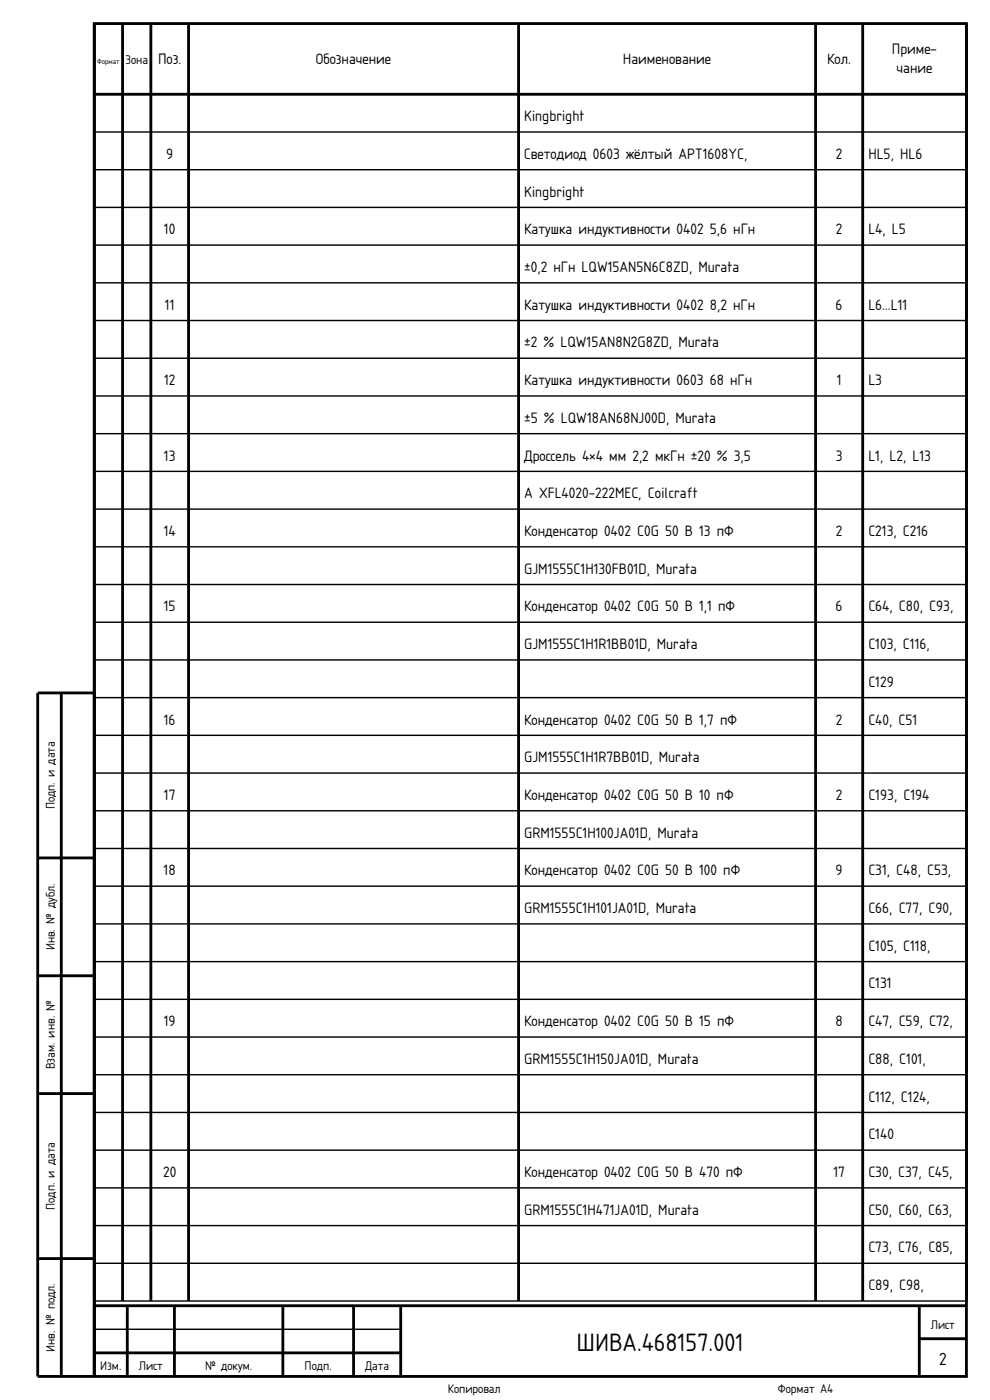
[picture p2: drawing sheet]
<svg xmlns="http://www.w3.org/2000/svg" width="210mm" height="297mm" viewBox="0 0 210 297" stroke-linecap="round" stroke-linejoin="round" font-family="sans-serif">
<defs><g id="words">
<text font-size="5" x="122.3" y="286.5">ШИВА.468157.001</text>
<text font-size="3.5" x="199.2" y="289.5">2</text>
<g font-size="3">
<text x="189.2" y="11.5">Приме-</text>
<text x="33.5" y="13.5">Поз.</text>
<text x="67" y="13.5">Обозначение</text>
<text x="132.1" y="13.5">Наименование</text>
<text x="175.5" y="13.5">Кол.</text>
<text x="190.2" y="15.5">чание</text>
<text x="111.2" y="25.7">Kingbright</text>
<text x="35.2" y="33.7">9</text>
<text x="111.2" y="33.7">Светодиод 0603 жёлтый APT1608YC,</text>
<text x="177.3" y="33.7">2</text>
<text x="184.2" y="33.7">HL5, HL6</text>
<text x="111.2" y="41.7">Kingbright</text>
<text x="34.8" y="49.7">10</text>
<text x="111.2" y="49.7">Катушка индуктивности 0402 5,6 нГн</text>
<text x="177.3" y="49.7">2</text>
<text x="184.2" y="49.7">L4, L5</text>
<text x="111.2" y="57.7">±0,2 нГн LQW15AN5N6C8ZD, Murata</text>
<text x="35" y="65.7">11</text>
<text x="111.2" y="65.7">Катушка индуктивности 0402 8,2 нГн</text>
<text x="177.3" y="65.7">6</text>
<text x="184.2" y="65.7">L6…L11</text>
<text x="111.2" y="73.7">±2 % LQW15AN8N2G8ZD, Murata</text>
<text x="34.8" y="81.7">12</text>
<text x="111.2" y="81.7">Катушка индуктивности 0603 68 нГн</text>
<text x="177.5" y="81.7">1</text>
<text x="184.2" y="81.7">L3</text>
<text x="111.2" y="89.7">±5 % LQW18AN68NJ00D, Murata</text>
<text x="34.8" y="97.7">13</text>
<text x="111.2" y="97.7">Дроссель 4×4 мм 2,2 мкГн ±20 % 3,5</text>
<text x="177.3" y="97.7">3</text>
<text x="184.2" y="97.7">L1, L2, L13</text>
<text x="111.2" y="105.7">А XFL4020-222MEC, Coilcraft</text>
<text x="34.7" y="113.7">14</text>
<text x="111.2" y="113.7">Конденсатор 0402 C0G 50 В 13 пФ</text>
<text x="177.3" y="113.7">2</text>
<text x="184.2" y="113.7">C213, C216</text>
<text x="111.2" y="121.7">GJM1555C1H130FB01D, Murata</text>
<text x="34.7" y="129.7">15</text>
<text x="111.2" y="129.7">Конденсатор 0402 C0G 50 В 1,1 пФ</text>
<text x="177.3" y="129.7">6</text>
<text x="184.2" y="129.7">C64, C80, C93,</text>
<text x="111.2" y="137.7">GJM1555C1H1R1BB01D, Murata</text>
<text x="184.2" y="137.7">C103, C116,</text>
<text x="184.2" y="145.7">C129</text>
<text x="34.7" y="153.7">16</text>
<text x="111.2" y="153.7">Конденсатор 0402 C0G 50 В 1,7 пФ</text>
<text x="177.3" y="153.7">2</text>
<text x="184.2" y="153.7">C40, C51</text>
<text x="111.2" y="161.7">GJM1555C1H1R7BB01D, Murata</text>
<text x="34.8" y="169.7">17</text>
<text x="111.2" y="169.7">Конденсатор 0402 C0G 50 В 10 пФ</text>
<text x="177.3" y="169.7">2</text>
<text x="184.2" y="169.7">C193, C194</text>
<text x="111.2" y="177.7">GRM1555C1H100JA01D, Murata</text>
<text x="34.7" y="185.7">18</text>
<text x="111.2" y="185.7">Конденсатор 0402 C0G 50 В 100 пФ</text>
<text x="177.2" y="185.7">9</text>
<text x="184.2" y="185.7">C31, C48, C53,</text>
<text x="111.2" y="193.7">GRM1555C1H101JA01D, Murata</text>
<text x="184.2" y="193.7">C66, C77, C90,</text>
<text x="184.2" y="201.7">C105, C118,</text>
<text x="184.2" y="209.7">C131</text>
<text x="34.7" y="217.7">19</text>
<text x="111.2" y="217.7">Конденсатор 0402 C0G 50 В 15 пФ</text>
<text x="177.2" y="217.7">8</text>
<text x="184.2" y="217.7">C47, C59, C72,</text>
<text x="111.2" y="225.7">GRM1555C1H150JA01D, Murata</text>
<text x="184.2" y="225.7">C88, C101,</text>
<text x="184.2" y="233.7">C112, C124,</text>
<text x="184.2" y="241.7">C140</text>
<text x="34.6" y="249.7">20</text>
<text x="111.2" y="249.7">Конденсатор 0402 C0G 50 В 470 пФ</text>
<text x="176.8" y="249.7">17</text>
<text x="184.2" y="249.7">C30, C37, C45,</text>
<text x="111.2" y="257.7">GRM1555C1H471JA01D, Murata</text>
<text x="184.2" y="257.7">C50, C60, C63,</text>
<text x="184.2" y="265.7">C73, C76, C85,</text>
<text x="184.2" y="273.7">C89, C98,</text>
</g>
<g font-size="2.5">
<text x="26.6" y="13.5">Зона</text>
<text x="11.6" y="171.7" transform="rotate(-90 11.6 171.7)">Подп. и дата</text>
<text x="11.6" y="201.6" transform="rotate(-90 11.6 201.6)">Инв. № дубл.</text>
<text x="11.6" y="226.8" transform="rotate(-90 11.6 226.8)">Взам. инв. №</text>
<text x="11.6" y="256.7" transform="rotate(-90 11.6 256.7)">Подп. и дата</text>
<text x="11.6" y="286.8" transform="rotate(-90 11.6 286.8)">Инв. № подл.</text>
<text x="197.4" y="282">Лист</text>
<text x="21.2" y="290.6">Изм.</text>
<text x="29.4" y="290.6">Лист</text>
<text x="43.5" y="290.6">№ докум.</text>
<text x="64.6" y="290.6">Подп.</text>
<text x="77.4" y="290.6">Дата</text>
<text x="95" y="295.5">Копировал</text>
<text x="165" y="295.5">Формат A4</text>
</g>
<text font-size="1.5" x="20.6" y="13.5">Формат</text>
</g></defs>
<g fill="none" stroke="#000" stroke-width=".6">
<path d="M20 5h185v287h-185zM20 20h185M20 5v287h-12v-145h12M26 5v271M32 5v271M40 5v271M110 5v271M173 5v271M183 5v271M205 5v271M13 147v145M8 182h12"/>
<path d="M8 207h12M8 232h12M8 267h12M20 277h185M27 277v15M37 277v15M60 277v15M75 277v15M85 277v15M195 277v15M20 287h65M195 284h10"/>
</g>
<g fill="none" stroke="#000" stroke-width=".3">
<path d="M20 28h185M20 36h185M20 44h185M20 52h185M20 60h185M20 68h185M20 76h185M20 84h185M20 92h185M20 100h185M20 108h185M20 116h185"/>
<path d="M20 124h185M20 132h185M20 140h185M20 148h185M20 156h185M20 164h185M20 172h185M20 180h185M20 188h185M20 196h185M20 204h185M20 212h185"/>
<path d="M20 220h185M20 228h185M20 236h185M20 244h185M20 252h185M20 260h185M20 268h185M20 276h185M20 282h65"/>
</g>
<use href="#words"/>
</svg>
